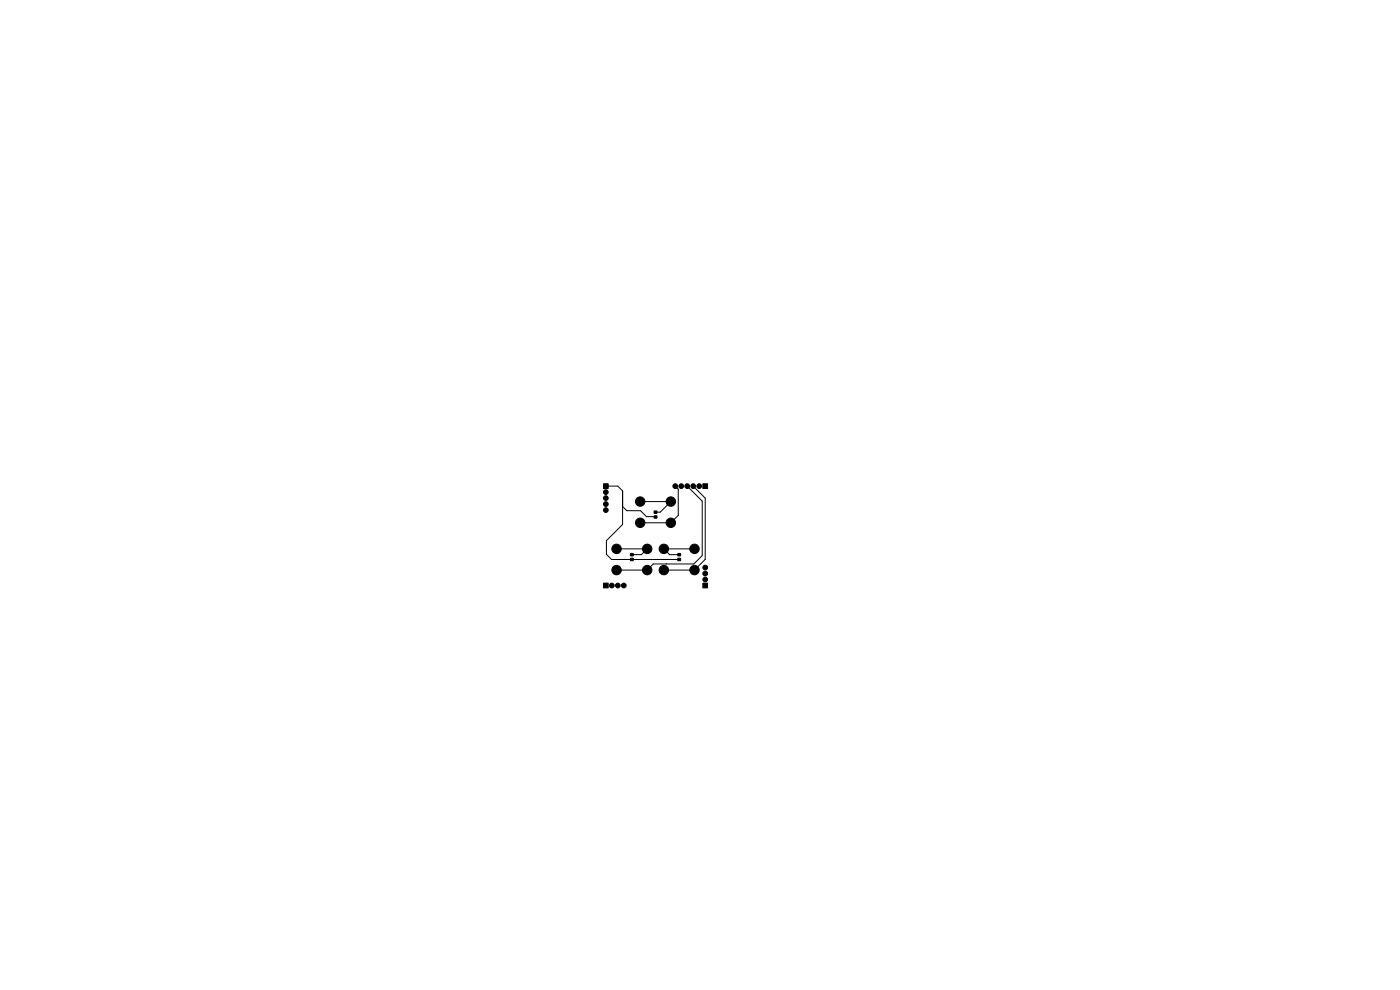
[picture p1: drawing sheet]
<svg xmlns="http://www.w3.org/2000/svg" width="297mm" height="210mm" viewBox="0 0 297 210" stroke-linecap="round" stroke-linejoin="round" font-family="sans-serif">
<g fill="#000" stroke="#000" stroke-width=".21">
<path d="M128 102.6h1v1h-1zM133.8 118.5h.5v.4h-.5zM133.8 117.4h.5v.5h-.5zM138.8 109.4h.5v.5h-.5zM138.8 108.4h.5v.5h-.5zM143.8 118.5h.6v.4h-.6zM143.8 117.4h.6v.5h-.6zM149.1 102.6h1v1h-1zM128 123.7h1v1h-1zM149.1 123.7h1v1h-1z"/>
<circle cx="128.5" cy="108.2" r=".5"/>
<circle cx="128.5" cy="104.4" r=".5"/>
<circle cx="128.5" cy="105.7" r=".5"/>
<circle cx="128.5" cy="106.9" r=".5"/>
<circle cx="130.8" cy="116.4" r="1"/>
<circle cx="135.8" cy="110.9" r="1"/>
<circle cx="135.8" cy="106.4" r="1"/>
<circle cx="137.3" cy="116.4" r="1"/>
<circle cx="140.8" cy="116.4" r="1"/>
<circle cx="142.3" cy="110.9" r="1"/>
<circle cx="142.3" cy="106.4" r="1"/>
<circle cx="143.3" cy="103.1" r=".5"/>
<circle cx="144.5" cy="103.1" r=".5"/>
<circle cx="145.8" cy="103.1" r=".5"/>
<circle cx="147.1" cy="103.1" r=".5"/>
<circle cx="147.3" cy="116.4" r="1"/>
<circle cx="148.3" cy="103.1" r=".5"/>
<circle cx="129.8" cy="124.2" r=".5"/>
<circle cx="130.8" cy="120.9" r="1"/>
<circle cx="131.1" cy="124.2" r=".5"/>
<circle cx="132.3" cy="124.2" r=".5"/>
<circle cx="137.3" cy="120.9" r="1"/>
<circle cx="140.8" cy="120.9" r="1"/>
<circle cx="147.3" cy="120.9" r="1"/>
<circle cx="149.6" cy="121.7" r=".5"/>
<circle cx="149.6" cy="120.4" r=".5"/>
<circle cx="149.6" cy="122.9" r=".5"/>
</g>
<path d="M128.5 103.1h2.6l1 1v7.2l-3.4 3.4v2.9l1 1.1h14.4M130.8 116.4h6.5l-1.2 1.3h-2.1M132.1 107.4l.9 .9h2.9l1.3 1.3 1.9 .1M135.8 106.4h6.5l-2.2 2.2h-1M141.4 119.6h.1M143.3 103.1l.6 .7v5.5l-1.6 1.6h-6.5M145.8 103.1l3.2 3.2v11.6l-1.8 1.7h-8.6l-1.3 1.3h-6.5M147.1 103.1l2.5 2.6v13l-2.3 2.2h-6.5M147.3 116.4h-6.5l1.3 1.3h2" fill="none" stroke="#000" stroke-width=".21"/>
</svg>
